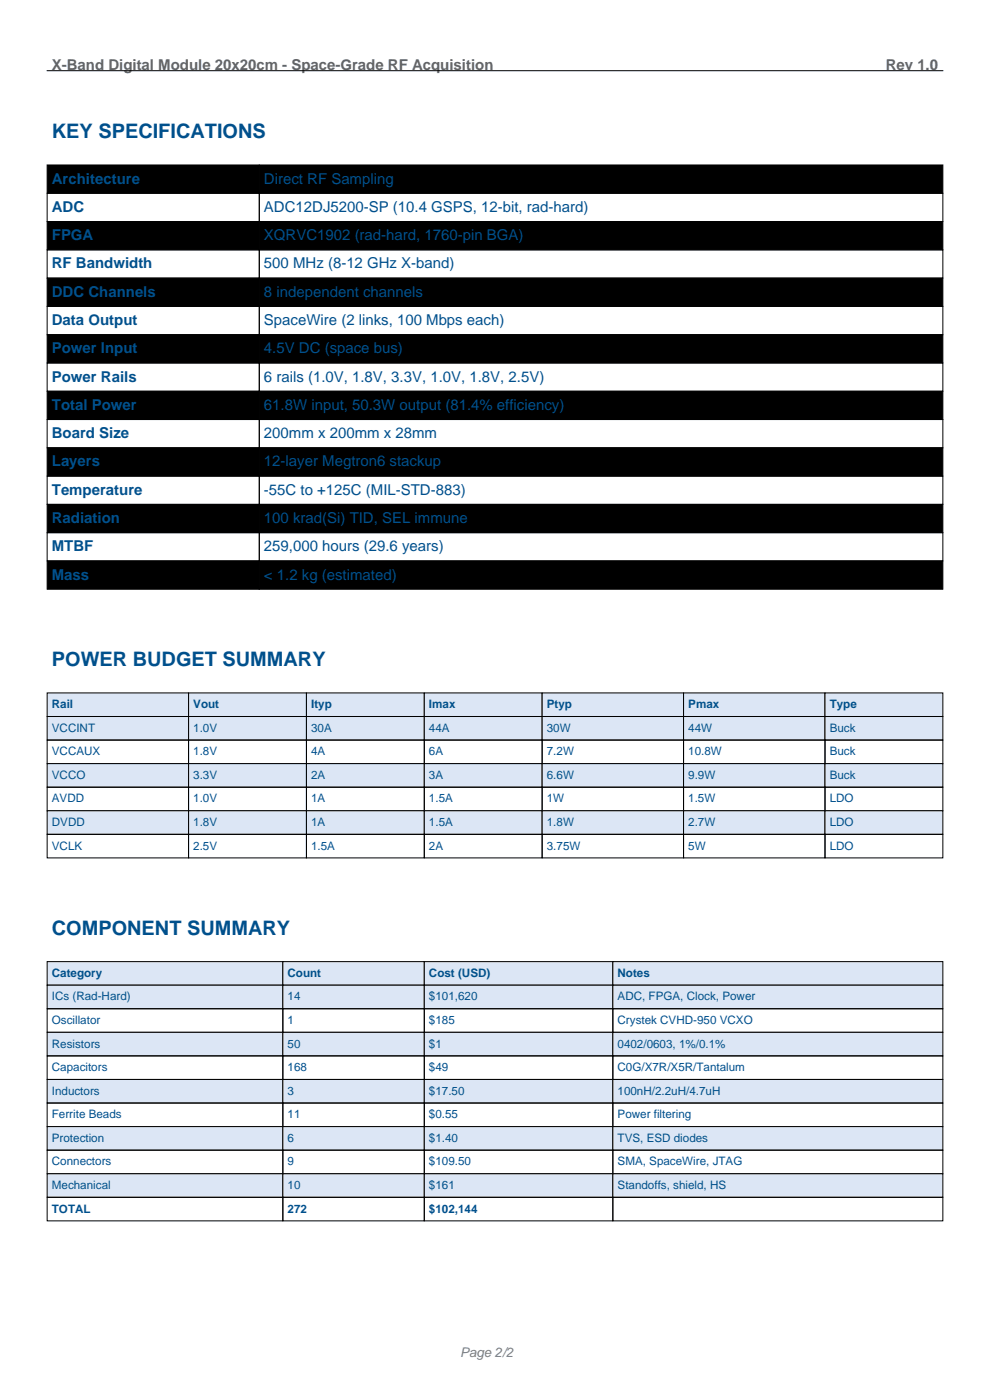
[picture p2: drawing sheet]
<svg xmlns="http://www.w3.org/2000/svg" width="210mm" height="297mm" viewBox="0 0 210 297" stroke-linecap="round" stroke-linejoin="round" font-family="sans-serif">
<defs><g id="words">
<g font-size="4.2" fill="#00508c">
<text x="11" y="29.3">KEY SPECIFICATIONS</text>
<text x="11" y="141.3">POWER BUDGET SUMMARY</text>
<text x="11" y="198.3">COMPONENT SUMMARY</text>
</g>
<g font-size="3.2" fill="#646464">
<text x="11" y="15">X-Band Digital Module 20x20cm - Space-Grade RF Acquisition</text>
<text x="187.9" y="15">Rev 1.0</text>
</g>
<g font-size="3.2" fill="#00508c">
<text x="11" y="39">Architecture</text>
<text x="56" y="39">Direct RF Sampling</text>
<text x="11" y="45">ADC</text>
<text x="56" y="45">ADC12DJ5200-SP (10.4 GSPS, 12-bit, rad-hard)</text>
<text x="11" y="51">FPGA</text>
<text x="56" y="51">XQRVC1902 (rad-hard, 1760-pin BGA)</text>
<text x="11" y="57">RF Bandwidth</text>
<text x="56" y="57">500 MHz (8-12 GHz X-band)</text>
<text x="11" y="63">DDC Channels</text>
<text x="56" y="63">8 independent channels</text>
<text x="11" y="69">Data Output</text>
<text x="56" y="69">SpaceWire (2 links, 100 Mbps each)</text>
<text x="11" y="75">Power Input</text>
<text x="56" y="75">4.5V DC (space bus)</text>
<text x="11" y="81">Power Rails</text>
<text x="56" y="81">6 rails (1.0V, 1.8V, 3.3V, 1.0V, 1.8V, 2.5V)</text>
<text x="11" y="87">Total Power</text>
<text x="56" y="87">61.8W input, 50.3W output (81.4% efficiency)</text>
<text x="11" y="93">Board Size</text>
<text x="56" y="93">200mm x 200mm x 28mm</text>
<text x="11" y="99">Layers</text>
<text x="56" y="99">12-layer Megtron6 stackup</text>
<text x="11" y="105">Temperature</text>
<text x="56" y="105">-55C to +125C (MIL-STD-883)</text>
<text x="11" y="111">Radiation</text>
<text x="56" y="111">100 krad(Si) TID, SEL immune</text>
<text x="11" y="117">MTBF</text>
<text x="56" y="117">259,000 hours (29.6 years)</text>
<text x="11" y="123">Mass</text>
<text x="56" y="123">&lt; 1.2 kg (estimated)</text>
</g>
<text font-size="2.8" fill="#808080" x="97.6" y="287.8">Page 2/2</text>
<g font-size="2.5" fill="#00508c">
<text x="11" y="150.2">Rail</text>
<text x="11" y="155.2">VCCINT</text>
<text x="41" y="150.2">Vout</text>
<text x="41" y="155.2">1.0V</text>
<text x="66" y="150.2">Ityp</text>
<text x="66" y="155.2">30A</text>
<text x="91" y="150.2">Imax</text>
<text x="91" y="155.2">44A</text>
<text x="116" y="150.2">Ptyp</text>
<text x="116" y="155.2">30W</text>
<text x="146" y="150.2">Pmax</text>
<text x="146" y="155.2">44W</text>
<text x="176" y="150.2">Type</text>
<text x="176" y="155.2">Buck</text>
<text x="11" y="160.2">VCCAUX</text>
<text x="41" y="160.2">1.8V</text>
<text x="66" y="160.2">4A</text>
<text x="91" y="160.2">6A</text>
<text x="116" y="160.2">7.2W</text>
<text x="146" y="160.2">10.8W</text>
<text x="176" y="160.2">Buck</text>
<text x="11" y="165.2">VCCO</text>
<text x="41" y="165.2">3.3V</text>
<text x="66" y="165.2">2A</text>
<text x="91" y="165.2">3A</text>
<text x="116" y="165.2">6.6W</text>
<text x="146" y="165.2">9.9W</text>
<text x="176" y="165.2">Buck</text>
<text x="11" y="170.2">AVDD</text>
<text x="41" y="170.2">1.0V</text>
<text x="66" y="170.2">1A</text>
<text x="91" y="170.2">1.5A</text>
<text x="116" y="170.2">1W</text>
<text x="146" y="170.2">1.5W</text>
<text x="176" y="170.2">LDO</text>
<text x="11" y="175.2">DVDD</text>
<text x="41" y="175.2">1.8V</text>
<text x="66" y="175.2">1A</text>
<text x="91" y="175.2">1.5A</text>
<text x="116" y="175.2">1.8W</text>
<text x="146" y="175.2">2.7W</text>
<text x="176" y="175.2">LDO</text>
<text x="11" y="180.2">VCLK</text>
<text x="41" y="180.2">2.5V</text>
<text x="66" y="180.2">1.5A</text>
<text x="91" y="180.2">2A</text>
<text x="116" y="180.2">3.75W</text>
<text x="146" y="180.2">5W</text>
<text x="176" y="180.2">LDO</text>
<text x="11" y="207.2">Category</text>
<text x="61" y="207.2">Count</text>
<text x="91" y="207.2">Cost (USD)</text>
<text x="131" y="207.2">Notes</text>
<text x="11" y="212.2">ICs (Rad-Hard)</text>
<text x="61" y="212.2">14</text>
<text x="91" y="212.2">$101,620</text>
<text x="131" y="212.2">ADC, FPGA, Clock, Power</text>
<text x="11" y="217.2">Oscillator</text>
<text x="61" y="217.2">1</text>
<text x="91" y="217.2">$185</text>
<text x="131" y="217.2">Crystek CVHD-950 VCXO</text>
<text x="11" y="222.2">Resistors</text>
<text x="11" y="227.2">Capacitors</text>
<text x="61" y="222.2">50</text>
<text x="61" y="227.2">168</text>
<text x="91" y="222.2">$1</text>
<text x="91" y="227.2">$49</text>
<text x="131" y="222.2">0402/0603, 1%/0.1%</text>
<text x="131" y="227.2">C0G/X7R/X5R/Tantalum</text>
<text x="11" y="232.2">Inductors</text>
<text x="61" y="232.2">3</text>
<text x="91" y="232.2">$17.50</text>
<text x="131" y="232.2">100nH/2.2uH/4.7uH</text>
<text x="11" y="237.2">Ferrite Beads</text>
<text x="61" y="237.2">11</text>
<text x="91" y="237.2">$0.55</text>
<text x="131" y="237.2">Power filtering</text>
<text x="11" y="242.2">Protection</text>
<text x="61" y="242.2">6</text>
<text x="91" y="242.2">$1.40</text>
<text x="131" y="242.2">TVS, ESD diodes</text>
<text x="11" y="247.2">Connectors</text>
<text x="61" y="247.2">9</text>
<text x="91" y="247.2">$109.50</text>
<text x="131" y="247.2">SMA, SpaceWire, JTAG</text>
<text x="11" y="252.2">Mechanical</text>
<text x="11" y="257.2">TOTAL</text>
<text x="61" y="252.2">10</text>
<text x="61" y="257.2">272</text>
<text x="91" y="252.2">$161</text>
<text x="91" y="257.2">$102,144</text>
<text x="131" y="252.2">Standoffs, shield, HS</text>
</g>
</g></defs>
<g fill="none" stroke="#000" stroke-width=".21">
<path d="M10 15h190M10 41h45v6h-45zM10 53h45v6h-45zM55 41h145v6h-145zM55 53h145v6h-145zM10 65h45v6h-45zM10 77h45v6h-45zM55 65h145v6h-145zM55 77h145v6h-145zM10 89h45v6h-45zM55 89h145v6h-145zM10 101h45v6h-45z"/>
<path d="M10 113h45v6h-45zM55 101h145v6h-145zM55 113h145v6h-145z"/>
</g>
<g fill="#000" stroke="#000" stroke-width=".21">
<path d="M10 35h45v6h-45zM55 35h145v6h-145zM10 47h45v6h-45zM10 59h45v6h-45zM55 47h145v6h-145zM55 59h145v6h-145zM10 71h45v6h-45zM55 71h145v6h-145zM10 83h45v6h-45zM10 95h45v6h-45zM55 83h145v6h-145zM55 95h145v6h-145z"/>
<path d="M10 107h45v6h-45zM10 119h45v6h-45zM55 107h145v6h-145zM55 119h145v6h-145z"/>
</g>
<g fill="#dce6f5" stroke="#000" stroke-width=".21">
<path d="M10 147h30v5h-30z"/>
<path d="M40 147h25v5h-25z"/>
<path d="M65 147h25v5h-25z"/>
<path d="M90 147h25v5h-25z"/>
<path d="M115 147h30v5h-30z"/>
<path d="M145 147h30v5h-30z"/>
<path d="M175 147h25v5h-25z"/>
<path d="M10 152h30v5h-30z"/>
<path d="M40 152h25v5h-25z"/>
<path d="M65 152h25v5h-25z"/>
<path d="M90 152h25v5h-25z"/>
<path d="M115 152h30v5h-30z"/>
<path d="M145 152h30v5h-30z"/>
<path d="M175 152h25v5h-25z"/>
</g>
<path d="M10 157h30v5h-30zM40 157h25v5h-25zM65 157h25v5h-25zM90 157h25v5h-25zM115 157h30v5h-30zM145 157h30v5h-30zM175 157h25v5h-25z" fill="none" stroke="#000" stroke-width=".21"/>
<g fill="#dce6f5" stroke="#000" stroke-width=".21">
<path d="M10 162h30v5h-30z"/>
<path d="M40 162h25v5h-25z"/>
<path d="M65 162h25v5h-25z"/>
<path d="M90 162h25v5h-25z"/>
<path d="M115 162h30v5h-30z"/>
<path d="M145 162h30v5h-30z"/>
<path d="M175 162h25v5h-25z"/>
</g>
<path d="M10 167h30v5h-30zM40 167h25v5h-25zM65 167h25v5h-25zM90 167h25v5h-25zM115 167h30v5h-30zM145 167h30v5h-30zM175 167h25v5h-25z" fill="none" stroke="#000" stroke-width=".21"/>
<g fill="#dce6f5" stroke="#000" stroke-width=".21">
<path d="M10 172h30v5h-30z"/>
<path d="M40 172h25v5h-25z"/>
<path d="M65 172h25v5h-25z"/>
<path d="M90 172h25v5h-25z"/>
<path d="M115 172h30v5h-30z"/>
<path d="M145 172h30v5h-30z"/>
<path d="M175 172h25v5h-25z"/>
</g>
<path d="M10 177h30v5h-30zM40 177h25v5h-25zM65 177h25v5h-25zM90 177h25v5h-25zM115 177h30v5h-30zM145 177h30v5h-30zM175 177h25v5h-25z" fill="none" stroke="#000" stroke-width=".21"/>
<g fill="#dce6f5" stroke="#000" stroke-width=".21">
<path d="M10 204h50v5h-50z"/>
<path d="M60 204h30v5h-30z"/>
<path d="M90 204h40v5h-40z"/>
<path d="M130 204h70v5h-70z"/>
<path d="M10 209h50v5h-50z"/>
<path d="M60 209h30v5h-30z"/>
<path d="M90 209h40v5h-40z"/>
<path d="M130 209h70v5h-70z"/>
</g>
<path d="M10 214h50v5h-50zM60 214h30v5h-30zM90 214h40v5h-40zM130 214h70v5h-70z" fill="none" stroke="#000" stroke-width=".21"/>
<g fill="#dce6f5" stroke="#000" stroke-width=".21">
<path d="M10 219h50v5h-50z"/>
<path d="M60 219h30v5h-30z"/>
<path d="M90 219h40v5h-40z"/>
<path d="M130 219h70v5h-70z"/>
</g>
<path d="M10 224h50v5h-50zM60 224h30v5h-30zM90 224h40v5h-40zM130 224h70v5h-70z" fill="none" stroke="#000" stroke-width=".21"/>
<g fill="#dce6f5" stroke="#000" stroke-width=".21">
<path d="M10 229h50v5h-50z"/>
<path d="M60 229h30v5h-30z"/>
<path d="M90 229h40v5h-40z"/>
<path d="M130 229h70v5h-70z"/>
</g>
<path d="M10 234h50v5h-50zM60 234h30v5h-30zM90 234h40v5h-40zM130 234h70v5h-70z" fill="none" stroke="#000" stroke-width=".21"/>
<g fill="#dce6f5" stroke="#000" stroke-width=".21">
<path d="M10 239h50v5h-50z"/>
<path d="M60 239h30v5h-30z"/>
<path d="M90 239h40v5h-40z"/>
<path d="M130 239h70v5h-70z"/>
</g>
<path d="M10 244h50v5h-50zM60 244h30v5h-30zM90 244h40v5h-40zM130 244h70v5h-70z" fill="none" stroke="#000" stroke-width=".21"/>
<g fill="#dce6f5" stroke="#000" stroke-width=".21">
<path d="M10 249h50v5h-50z"/>
<path d="M60 249h30v5h-30z"/>
<path d="M90 249h40v5h-40z"/>
<path d="M130 249h70v5h-70z"/>
</g>
<path d="M10 254h50v5h-50zM60 254h30v5h-30zM90 254h40v5h-40zM130 254h70v5h-70z" fill="none" stroke="#000" stroke-width=".21"/>
<use href="#words"/>
</svg>
